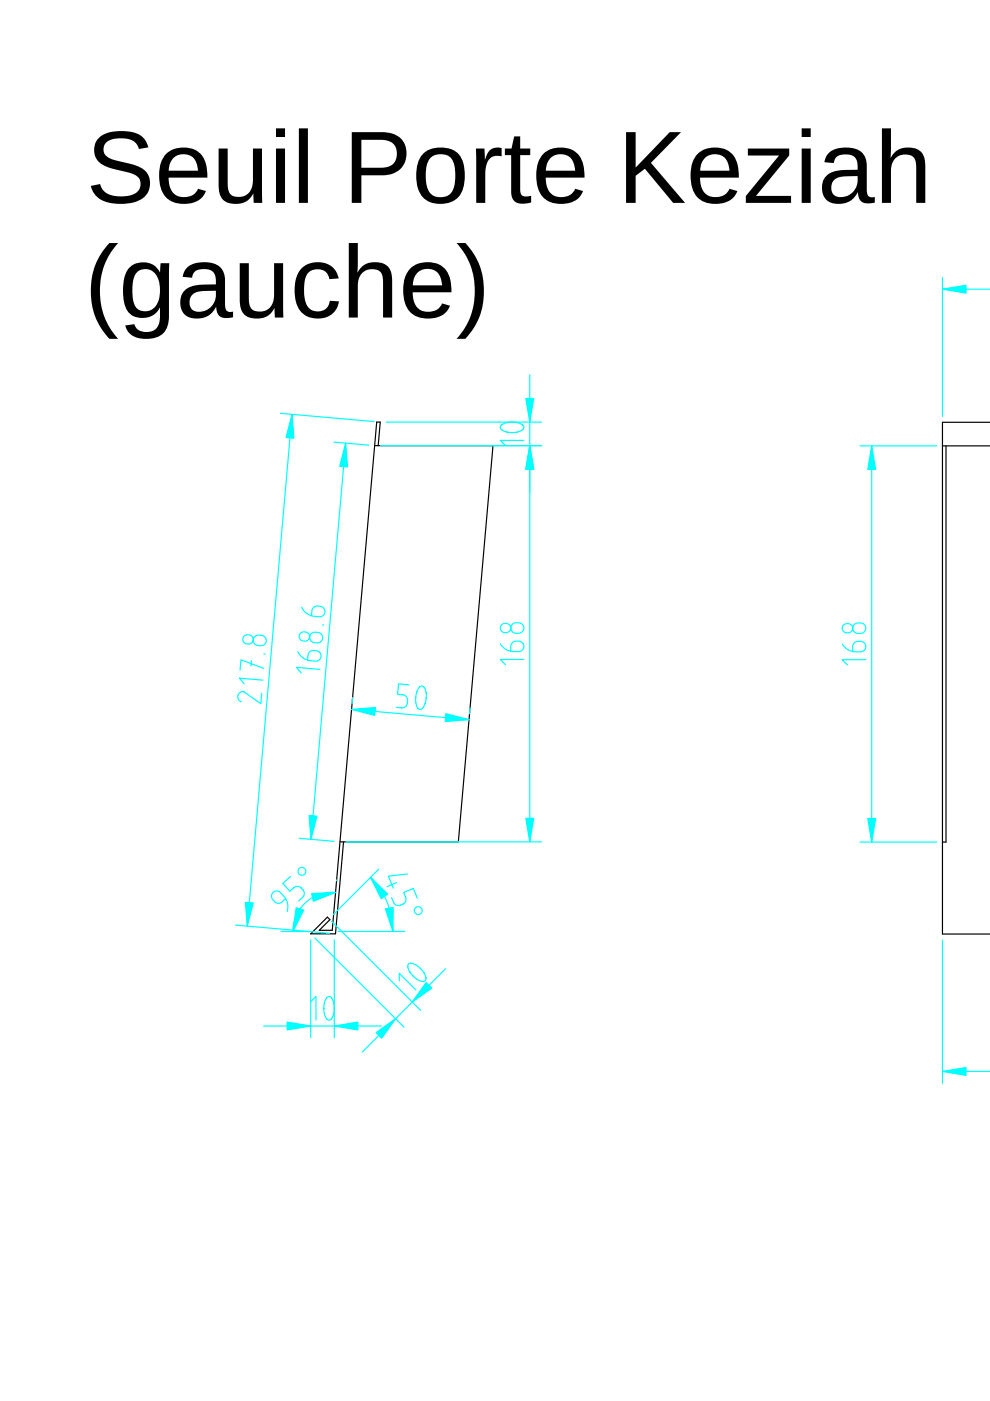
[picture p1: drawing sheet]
<svg xmlns="http://www.w3.org/2000/svg" width="210mm" height="297mm" viewBox="0 0 210 297" stroke-linecap="round" stroke-linejoin="round" font-family="sans-serif">
<path d="M199.8 94.5h10.2M200.6 94.5v84h-.8M210 89.5h-10.2v108.5h10.2" fill="none" stroke="#000" stroke-width=".25"/>
<path d="M199.8 199.3v30.4M199.8 227.2h10.2" fill="none" stroke="#0ff" stroke-width=".25"/>
<path d="M199.8 227.2l5-.9v1.7z" fill="#0ff"/>
<path d="M199.8 227.2l5-.9v1.7z" fill="#0ff" stroke="#0ff" stroke-width=".25"/>
<path d="M199.8 58.8v29.5M199.8 61.3h10.2" fill="none" stroke="#0ff" stroke-width=".25"/>
<path d="M199.8 61.3l5-.8v1.6z" fill="#0ff"/>
<path d="M199.8 61.3l5-.8v1.6z" fill="#0ff" stroke="#0ff" stroke-width=".25"/>
<path d="M184.8 94.5v84" fill="none" stroke="#0ff" stroke-width=".25"/>
<path d="M184.8 94.5l.9 5h-1.7z" fill="#0ff"/>
<path d="M184.8 94.5l.9 5h-1.7z" fill="#0ff" stroke="#0ff" stroke-width=".25"/>
<path d="M184 173.5h1.7l-.9 5z" fill="#0ff"/>
<path d="M184 173.5h1.7l-.9 5z" fill="#0ff" stroke="#0ff" stroke-width=".25"/>
<path d="M59.4 87.6l20 1.8M61.9 87.9l-9.5 108.5M182.3 94.5h16.3M178.6 136.5a3.7 3.7 0 0 0 4.5 1.5 1.18 1.18 0 0 0 .3-1.5 1.18 1.18 0 0 0-1.5-.5 1.11 1.11 0 0 0-1.1 1.1v1M178.9 132.5a1.06 1.06 0 0 1 1.6 0 1.06 1.06 0 0 1-.3 1.6 1.05 1.05 0 0 1-1.3-.2 1.05 1.05 0 0 1 0-1.4zM181.3 132.3a1.38 1.38 0 0 1 1.5-.2 1.38 1.38 0 0 1 .7 1.5 1.46 1.46 0 0 1-1.5 .7 1.46 1.46 0 0 1-1.2-1.1l.1-.4zM183.6 139.9h-5l1.1 1.1M182.3 178.5h16.3M49.9 196.1l20 1.8" fill="none" stroke="#0ff" stroke-width=".25"/>
<path d="M79.4 94.5h25.1l-7.3 84h-25.1M80.2 94.5l.4-5h-.7l-9.5 107.7h-2.7l2.2-2.2-.5-.5-3.5 3.5h5.2l1.7-19.5" fill="none" stroke="#000" stroke-width=".25"/>
<path d="M61.9 87.9l.4 5-1.6-.1z" fill="#0ff"/>
<path d="M61.9 87.9l.4 5-1.6-.1z" fill="#0ff" stroke="#0ff" stroke-width=".25"/>
<path d="M52 191.3l1.7 .1-1.3 5z" fill="#0ff"/>
<path d="M52 191.3l1.7 .1-1.3 5z" fill="#0ff" stroke="#0ff" stroke-width=".25"/>
<path d="M51.8 134.8a1.06 1.06 0 0 1 1.7 .1 1.06 1.06 0 0 1-.5 1.6 1.05 1.05 0 0 1-1.3-.3 1.05 1.05 0 0 1 .1-1.4zM54 135a1.39 1.39 0 0 1 1.6-.3 1.39 1.39 0 0 1 .8 1.6 1.46 1.46 0 0 1-1.6 .6 1.46 1.46 0 0 1-1.1-1.2zM55.9 138.7h.3M53.3 140.1l-.1 1.1M55.5 147l-.2 2.2-3.5-2.5a1.08 1.08 0 0 0-1.4 .7 1.08 1.08 0 0 0 .7 1.4M55.7 144.2l-4.9-.4 1 1.2M56 141.7l-4.9-1.8-.2 2.2M65.9 199.2v20.8M70.9 199.2v20.8M55.9 217.5h25" fill="none" stroke="#0ff" stroke-width=".25"/>
<path d="M70.9 217.5l5-.8v1.7z" fill="#0ff"/>
<path d="M70.9 217.5l5-.8v1.7z" fill="#0ff" stroke="#0ff" stroke-width=".25"/>
<path d="M60.9 216.7l5 .8-5 .9z" fill="#0ff"/>
<path d="M60.9 216.7l5 .8-5 .9z" fill="#0ff" stroke="#0ff" stroke-width=".25"/>
<path d="M74.5 150.4l24.9 2.2M74.8 147.9l-.2 1.3M99.7 150.1l-.1 1.2M65.9 212.4l1.1-1.1v5M69.4 211.4l.2-.1a1.23 1.23 0 0 1 1.2 1.4l.1 1.4-.2 1.1-.6 1h-.5l-.6-.7-.3-1.4 .1-1.7z" fill="none" stroke="#0ff" stroke-width=".25"/>
<path d="M74.5 150.4l5.1-.4-.2 1.7z" fill="#0ff"/>
<path d="M74.5 150.4l5.1-.4-.2 1.7z" fill="#0ff" stroke="#0ff" stroke-width=".25"/>
<path d="M94.5 151.3l4.9 1.3-5 .4z" fill="#0ff"/>
<path d="M94.5 151.3l4.9 1.3-5 .4z" fill="#0ff" stroke="#0ff" stroke-width=".25"/>
<path d="M86.7 145.2l-2.2-.2-.2 2.2 1.1 .1a1.42 1.42 0 0 1 1 1.5 1.42 1.42 0 0 1-1.2 1.3l-1.1-.1M88.9 145.7a.76 .76 0 0 1 .9-.2 .76 .76 0 0 1 .4 .8l.2 1.4-.2 1.4-.6 1.1-.4 .2h-.4l-.5-.8-.2-1.5 .3-1.4zM66.8 198.9l18.8 18.9M70.3 195.3l18.9 18.9M94.5 205.4l-17.7 17.7" fill="none" stroke="#0ff" stroke-width=".25"/>
<path d="M79.7 218.9l4.2-2.9-3 4.1z" fill="#0ff"/>
<path d="M79.7 218.9l4.2-2.9-3 4.1z" fill="#0ff" stroke="#0ff" stroke-width=".25"/>
<path d="M90.4 208.3l1.1 1.2-4.1 2.9z" fill="#0ff"/>
<path d="M90.4 208.3l1.1 1.2-4.1 2.9z" fill="#0ff" stroke="#0ff" stroke-width=".25"/>
<path d="M71.7 197.5h14.1M78.6 186l2 2.5 1.5 2.8 .9 3 .3 3.2M80.3 184.3l-9.6 9.6M84.7 207.9v-1.5l3.5 3.5M86.6 204.4l.4-.2 .8 .2 1.4 1 1 1.4 .1 .8-.1 .3-.4 .2-.8-.2-1.4-1-1-1.4-.2-.7z" fill="none" stroke="#0ff" stroke-width=".25"/>
<path d="M81.7 192.7l1.7-.3-.1 5.1z" fill="#0ff"/>
<path d="M81.7 192.7l1.7-.3-.1 5.1z" fill="#0ff" stroke="#0ff" stroke-width=".25"/>
<path d="M78.6 186l3.6 3.6-1.4 .9z" fill="#0ff"/>
<path d="M78.6 186l3.6 3.6-1.4 .9z" fill="#0ff" stroke="#0ff" stroke-width=".25"/>
<g fill="none" stroke="#0ff" stroke-width=".25">
<path d="M59.6 197.5h6.2M71.1 189.2h-1.7l-1.6 .4-1.6 .7-1.4 1.1-1.1 1.2-.9 1.5-.5 1.7-.2 1.7M71.4 186.6v.1M83 190.3l.4 1a1.42 1.42 0 0 0 1.8 .5 1.42 1.42 0 0 0 .8-1.5l-.4-1.1 2-.8 .9 2M84.1 187.1l-2 .9M86.4 185.3l-4.1 .5 1.1 2.5"/>
<circle cx="88.7" cy="193.1" r=".83"/>
</g>
<path d="M66.1 189.5l5-.3-4.7 1.9z" fill="#0ff"/>
<path d="M66.1 189.5l5-.3-4.7 1.9z" fill="#0ff" stroke="#0ff" stroke-width=".25"/>
<path d="M62.8 192.5l1.6 .5-2.3 4.5z" fill="#0ff"/>
<path d="M62.8 192.5l1.6 .5-2.3 4.5z" fill="#0ff" stroke="#0ff" stroke-width=".25"/>
<g fill="none" stroke="#0ff" stroke-width=".25">
<path d="M112.3 94.5v84M60.6 190.5l-.8 .7a1.42 1.42 0 0 1-1.8-.2 1.42 1.42 0 0 1-.1-1.8 1.11 1.11 0 0 1 1.6 .1 3.6 3.6 0 0 1 1.4 4M61.6 185.8l-1.6 1.5 1.5 1.7 .8-.8a1.42 1.42 0 0 1 1.8 .3 1.42 1.42 0 0 1 .1 1.8l-.9 .7"/>
<circle cx="64" cy="184.7" r=".83"/>
</g>
<path d="M111.5 173.5h1.7l-.9 5z" fill="#0ff"/>
<path d="M111.5 173.5h1.7l-.9 5z" fill="#0ff" stroke="#0ff" stroke-width=".25"/>
<path d="M112.3 94.5l.9 5h-1.7z" fill="#0ff"/>
<path d="M112.3 94.5l.9 5h-1.7z" fill="#0ff" stroke="#0ff" stroke-width=".25"/>
<path d="M70.8 93.7l7.4 .7M73.3 94l-7.4 84M80.7 94.5h34.1M106.1 136.5a3.7 3.7 0 0 0 4.5 1.4 1.18 1.18 0 0 0 .3-1.5 1.18 1.18 0 0 0-1.5-.5 1.11 1.11 0 0 0-1.1 1.1v1.1M106.4 132.5a1.06 1.06 0 0 1 1.6-.1 1.06 1.06 0 0 1-.3 1.7 1.05 1.05 0 0 1-1.3-.3 1.05 1.05 0 0 1 0-1.3zM108.5 132.5a1.39 1.39 0 0 1 1.7-.5 1.39 1.39 0 0 1 .8 1.5 1.46 1.46 0 0 1-1.5 .8 1.46 1.46 0 0 1-1.2-1.1zM111.1 139.8h-5l1.1 1.1M63.4 177.7l7.4 .7M73.3 178.5h41.5" fill="none" stroke="#0ff" stroke-width=".25"/>
<path d="M65.5 172.9l1.7 .1-1.3 5z" fill="#0ff"/>
<path d="M65.5 172.9l1.7 .1-1.3 5z" fill="#0ff" stroke="#0ff" stroke-width=".25"/>
<path d="M73.3 94l.4 5-1.7-.1z" fill="#0ff"/>
<path d="M73.3 94l.4 5-1.7-.1z" fill="#0ff" stroke="#0ff" stroke-width=".25"/>
<path d="M112.3 79.5v25M63.1 138.2a3.7 3.7 0 0 0 4.4 1.8 1.18 1.18 0 0 0 .5-1.5 1.18 1.18 0 0 0-1.5-.6 1.11 1.11 0 0 0-1.2 1l-.1 1.1M63.8 134.2a1.06 1.06 0 0 1 1.6 .1 1.06 1.06 0 0 1-.4 1.6 1.05 1.05 0 0 1-1.3-.3 1.05 1.05 0 0 1 .1-1.4zM64 128.8a3.7 3.7 0 0 0 4.4 1.8 1.18 1.18 0 0 0 .4-1.5 1.18 1.18 0 0 0-1.5-.6 1.11 1.11 0 0 0-1.2 1l-.1 1.1M65.9 134.4a1.39 1.39 0 0 1 1.7-.3 1.39 1.39 0 0 1 .7 1.5 1.46 1.46 0 0 1-1.5 .7 1.46 1.46 0 0 1-1.2-1.3zM68.4 132.5h.3M67.8 141.9l-4.9-.4 1 1.2" fill="none" stroke="#0ff" stroke-width=".25"/>
<path d="M111.5 84.5h1.7l-.9 5z" fill="#0ff"/>
<path d="M111.5 84.5h1.7l-.9 5z" fill="#0ff" stroke="#0ff" stroke-width=".25"/>
<path d="M112.3 94.5l.9 5h-1.7z" fill="#0ff"/>
<path d="M112.3 94.5l.9 5h-1.7z" fill="#0ff" stroke="#0ff" stroke-width=".25"/>
<path d="M81.4 94.5h33.4M81.9 89.5h32.9M109.7 89.6l.8 .3 .5 .5-.1 .6-.6 .4-.9 .2-1.1 .1-1.1-.2-.8-.4a.76 .76 0 0 1-.3-.8 .76 .76 0 0 1 .8-.5l1.4-.3 1.4 .1M111.1 93.4h-5l1.1 1.1" fill="none" stroke="#0ff" stroke-width=".25"/>
<g fill="#000">
<path d="M20.9 29.3a8.3 8.3 0 0 1 7.1-1.3 4.1 4.1 0 0 1 3.5 3.2l-2 .4a3.1 3.1 0 0 0-3.4-2.3 3.9 3.9 0 0 0-4 1.5 2.13 2.13 0 0 0 1.7 3l.7 .2a15.6 15.6 0 0 1 6.2 2.2 4 4 0 0 1-2.3 6.7 10.8 10.8 0 0 1-7.1-.7l-.5-.3a4.3 4.3 0 0 1-1.5-2.5l1.9-.4a3.7 3.7 0 0 0 4.1 2.6 4.6 4.6 0 0 0 4.2-1.4 2.27 2.27 0 0 0-1.6-3.4l-.8-.3a13.7 13.7 0 0 1-6.1-2.2 3.7 3.7 0 0 1-.1-5zM35.2 32.6a5.5 5.5 0 0 1 7.7 .4 7.7 7.7 0 0 1 1.1 4.7h-8.3a3.8 3.8 0 0 0 2.1 3.9 3.3 3.3 0 0 0 4.2-1.6l1.7 .5a4.4 4.4 0 0 1-4.7 2.7 4.7 4.7 0 0 1-5.2-4.4 7.3 7.3 0 0 1 1.4-6.2zM36.7 33.6l-.7 1.2-.2 1.4h6.2a3.1 3.1 0 0 0-3.1-3.5 2.93 2.93 0 0 0-2.2 .9zM46.3 31.5h2v7.3a2.58 2.58 0 0 0 1.2 2.8 3.1 3.1 0 0 0 4.1-3.4v-6.7h1.9l.1 11.5h-1.8l-.1-2a4.2 4.2 0 0 1-6.7 1 5.1 5.1 0 0 1-.7-2.8zM58.5 27.2h1.9v1.8h-1.9zM58.5 31.5h1.9v11.5h-1.9zM63.4 27.2h1.9v15.8h-1.9zM74.6 28h6.3a4.6 4.6 0 0 1 5.2 3.7 4.6 4.6 0 0 1-5.1 5.5h-4.4v5.8h-2zM76.6 29.6v6h4.1a3 3 0 0 0 3-1.3 3 3 0 0 0 .1-3.2 3.3 3.3 0 0 0-3.1-1.5zM89.5 32.8a5.9 5.9 0 0 1 5.8-1.3 4.5 4.5 0 0 1 3.2 4.6 7 7 0 0 1-1.7 6 5.4 5.4 0 0 1-7.7-1 8.5 8.5 0 0 1 .4-8.3zM91.3 33.4a7.3 7.3 0 0 0-.8 6.1 3 3 0 0 0 3.3 2.3 3 3 0 0 0 2.7-3.1v-.5a6.6 6.6 0 0 0-1-4.8 3.4 3.4 0 0 0-4.2 0zM100.9 31.5h1.8l.1 2.3a2.81 2.81 0 0 1 2.5-2.5l1.1 .1v1.7a2.46 2.46 0 0 0-3.4 2.3l-.1 1.6v6h-1.9zM109 28.9h1.3v2.6h2.1v1.4h-2.1v7.3a1.32 1.32 0 0 0 .5 1.3 1.32 1.32 0 0 0 1.4 .1l.4-.1v1.4l-.3 .1a4.5 4.5 0 0 1-3.2-.3 2.66 2.66 0 0 1-.7-2.1v-7.7h-1.4v-1.4h1.5zM115.2 32.6a5.5 5.5 0 0 1 7.6 .4 7.7 7.7 0 0 1 1.1 4.7h-8.2a3.8 3.8 0 0 0 2.1 3.9 3.3 3.3 0 0 0 4.1-1.6l1.7 .5a4.4 4.4 0 0 1-4.7 2.7 4.7 4.7 0 0 1-5.1-4.4 7.3 7.3 0 0 1 1.4-6.2zM116.6 33.6l-.7 1.2-.2 1.4h6.2a3.1 3.1 0 0 0-3.1-3.5 2.93 2.93 0 0 0-2.2 .9zM132.7 28h2.1v7.5l7.2-7.5h2.4l-6.4 6.5 7.2 8.5h-2.5l-6-7.2-1.9 1.5v5.7h-2.1zM147.9 32.6a5.5 5.5 0 0 1 7.7 .4 7.7 7.7 0 0 1 1 4.7h-8.2a3.8 3.8 0 0 0 2.1 3.9 3.3 3.3 0 0 0 4.2-1.6l1.6 .5a4.4 4.4 0 0 1-4.7 2.7 4.7 4.7 0 0 1-5.1-4.4 7.3 7.3 0 0 1 1.4-6.2zM149.3 33.6l-.6 1.2-.3 1.4h6.3a3.1 3.1 0 0 0-3.2-3.5 2.93 2.93 0 0 0-2.2 .9zM158.6 31.5h8.7v1.5l-7 8.5h7.4v1.5h-9.6v-1.4l7.1-8.6h-6.6zM170 27.2h1.9v1.8h-1.9zM170 31.5h1.9v11.5h-1.9zM175.8 32.4a6.2 6.2 0 0 1 6.9-.1l.6 .7 .4 1.6 .1 5.5a1.25 1.25 0 0 0 1.2 1.7h.5v1.2h-.5a2.27 2.27 0 0 1-2.9-1.2l-.2-1a4.5 4.5 0 0 1-6.7 1.5 3.7 3.7 0 0 1-.6-4.1 3.7 3.7 0 0 1 3.6-2.1l3.6-.1a2.66 2.66 0 0 0-1.3-3.1l-1.1-.2a2.12 2.12 0 0 0-2.6 1.9l-2-.2 .4-1.3zM176.9 38.2a2.27 2.27 0 0 0 .5 3.5 3.7 3.7 0 0 0 4.4-4.4l-2.4 .1a3.8 3.8 0 0 0-2.5 .8zM187 27.2h1.9l-.1 6.3a4.2 4.2 0 0 1 6.9-.8l.3 1 .2 1.2v8.1h-1.9v-7.3a2.4 2.4 0 0 0-1.5-2.8 3.1 3.1 0 0 0-3.9 3.3v6.8h-1.9z"/>
<path d="M23.2 51.5h1.8a15.3 15.3 0 0 0 0 20.3h-1.8a15.1 15.1 0 0 1 0-20.3zM27.5 56.7a4.2 4.2 0 0 1 6.4 1.1l.2-2h1.8l-.1 11.2a4.3 4.3 0 0 1-4.8 4.9 4 4 0 0 1-4.4-2.9l1.9-.3a2.75 2.75 0 0 0 3.7 1.5 2.91 2.91 0 0 0 1.7-3.2v-1.8a4.1 4.1 0 0 1-7 .4 10.6 10.6 0 0 1 .2-8.4zM29.1 57.6a7.1 7.1 0 0 0-1 5.3 2.72 2.72 0 0 0 2.4 3.1 3.1 3.1 0 0 0 3.3-3.1 5.6 5.6 0 0 0-1.5-5.4 2.76 2.76 0 0 0-3.2 .1zM39.7 56.7a6.2 6.2 0 0 1 6.9-.1l.8 1.2 .3 1.1v5.5a1.25 1.25 0 0 0 1.2 1.7h.5v1.2l-.5 .1a2.27 2.27 0 0 1-2.9-1.3l-.2-1a4.5 4.5 0 0 1-6.7 1.5 3.7 3.7 0 0 1-.6-4.1 3.7 3.7 0 0 1 3.6-2.1l3.7-.1a2.66 2.66 0 0 0-1.4-3.1l-1.1-.1a2.12 2.12 0 0 0-2.6 1.8l-2-.2 .4-1.2zM40.8 62.5a2.27 2.27 0 0 0 .5 3.5 3.7 3.7 0 0 0 4.5-4.4l-2.5 .1a3.8 3.8 0 0 0-2.5 .8zM50.8 55.8h2v7.3a2.58 2.58 0 0 0 1.2 2.8 3.1 3.1 0 0 0 4.1-3.4v-6.7h1.9l.1 11.5h-1.8l-.1-1.9a4.2 4.2 0 0 1-6.7 .9 5.1 5.1 0 0 1-.7-2.8zM64 56.8a5 5 0 0 1 7.1 .6l.7 1.6-2 .2a2.63 2.63 0 0 0-2-2.1 2.63 2.63 0 0 0-2.7 1.1 8.6 8.6 0 0 0 .2 6.8 2.62 2.62 0 0 0 2.7 .9 2.62 2.62 0 0 0 1.9-2.1l2 .1a4.3 4.3 0 0 1-5.5 3.6 4.7 4.7 0 0 1-3.9-5v-.4a6.8 6.8 0 0 1 1.5-5.3zM73.9 51.5h2l-.1 6.3a4.2 4.2 0 0 1 6.8-.8l.4 1 .1 1.2v8.1h-1.9v-7.3a2.4 2.4 0 0 0-1.4-2.8 3.1 3.1 0 0 0-3.9 3.3v6.8h-2zM87 56.9a5.5 5.5 0 0 1 7.6 .5 7.7 7.7 0 0 1 1.1 4.6h-8.2a3.8 3.8 0 0 0 2.1 3.9 3.3 3.3 0 0 0 4.1-1.6l1.7 .5a4.4 4.4 0 0 1-4.7 2.7 4.7 4.7 0 0 1-5.1-4.4 7.3 7.3 0 0 1 1.4-6.2zM88.4 57.9l-.7 1.2-.2 1.4h6.2a3.1 3.1 0 0 0-3.1-3.5 2.93 2.93 0 0 0-2.2 .9zM96.8 51.5h1.9a15.1 15.1 0 0 1 0 20.3h-1.9a15.3 15.3 0 0 0 0-20.3z"/>
</g>
</svg>
